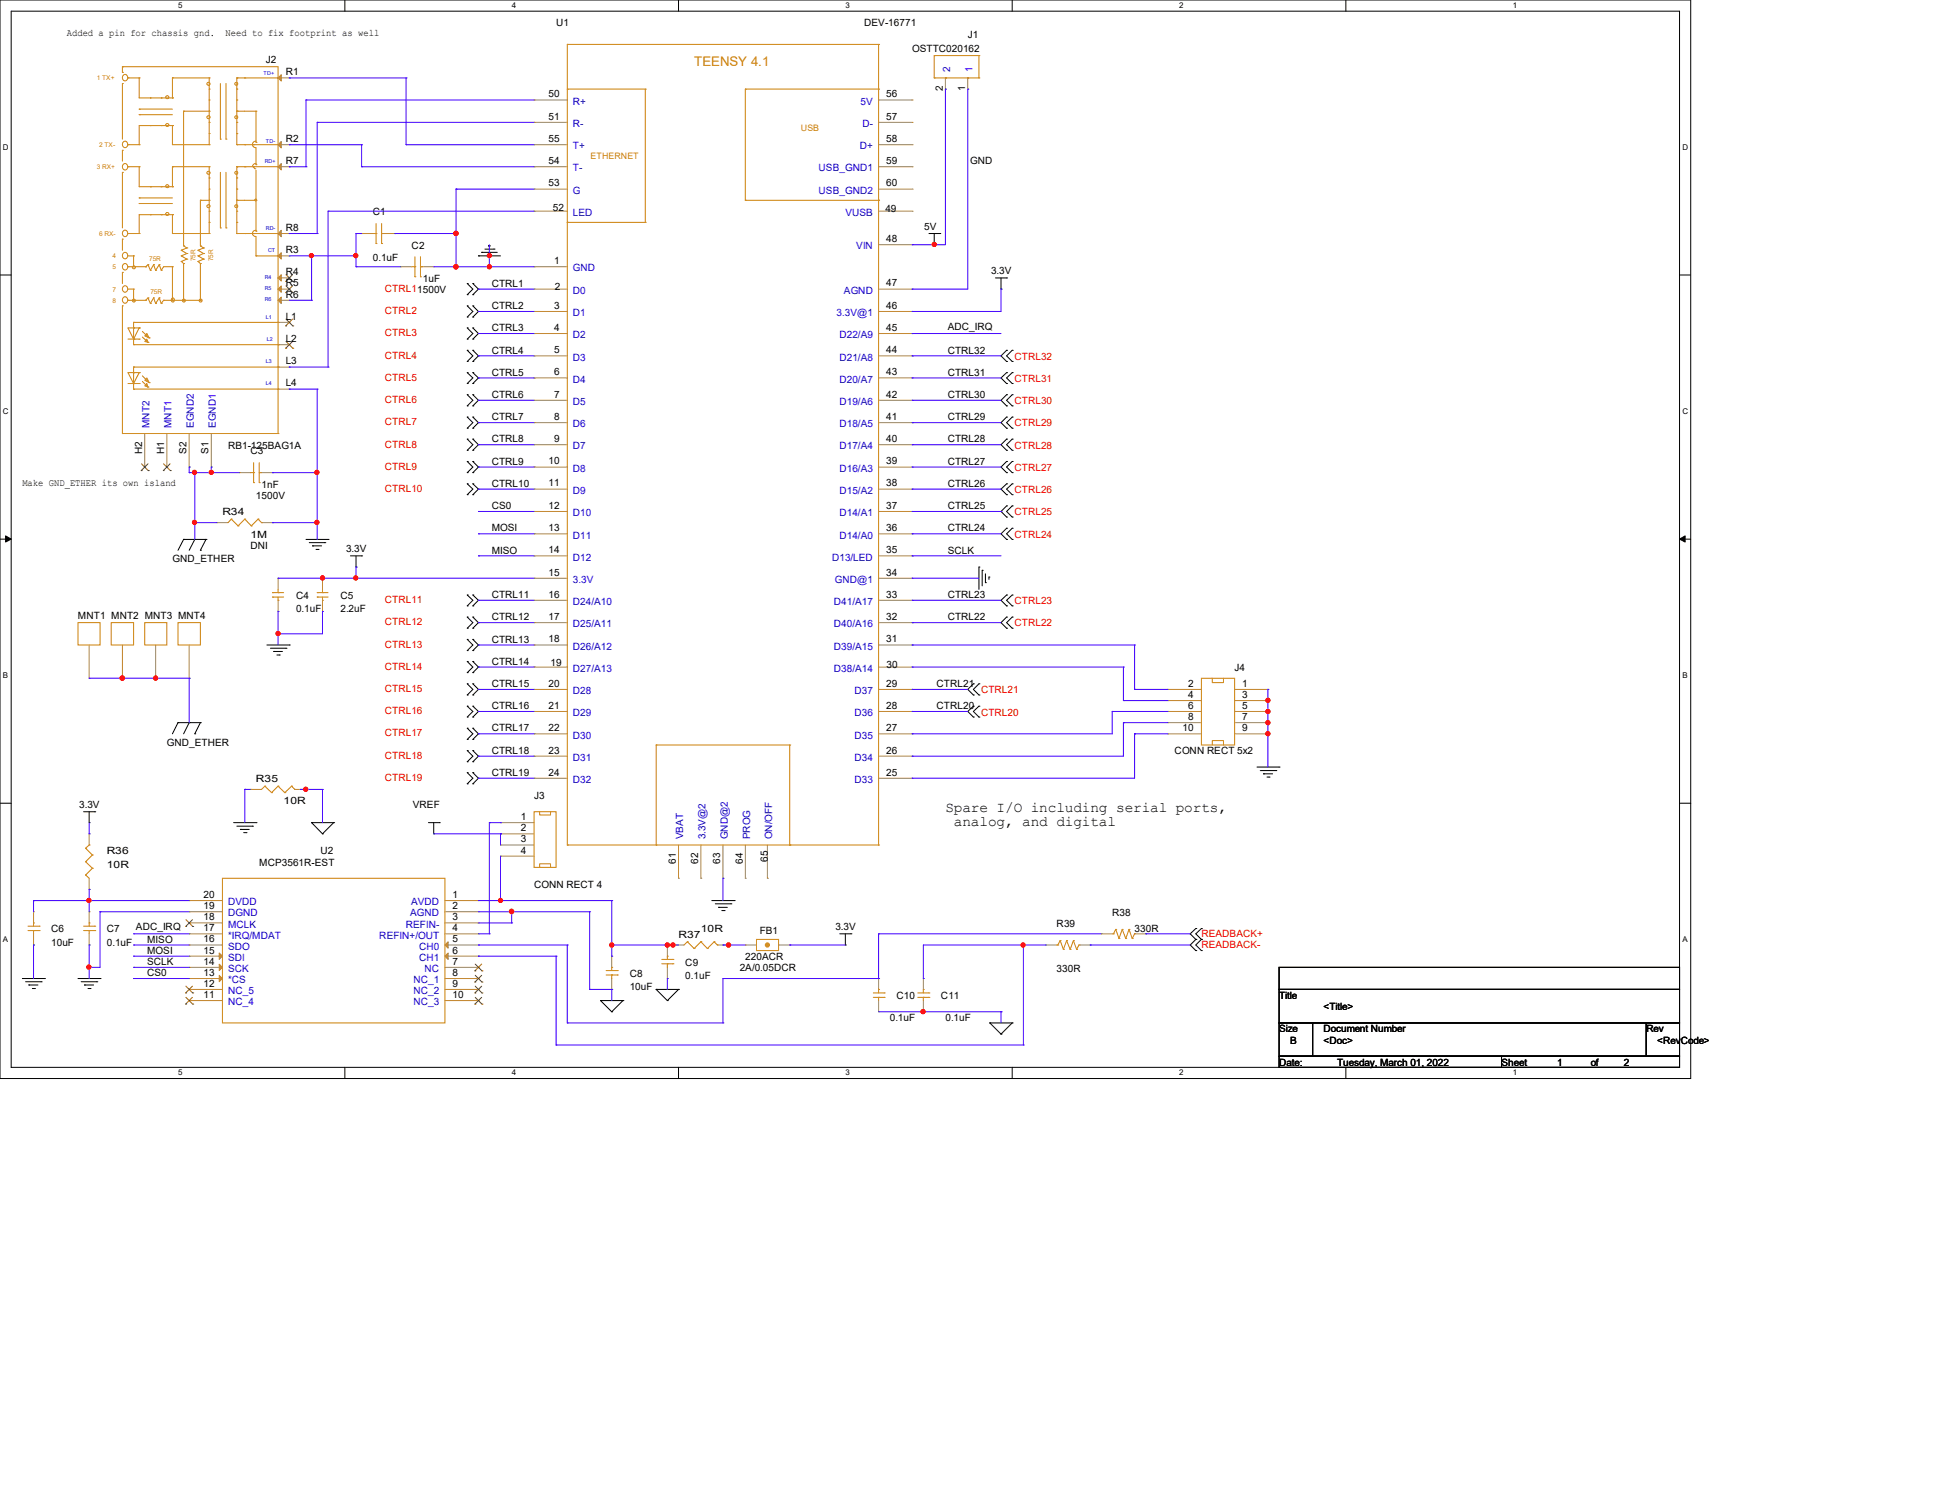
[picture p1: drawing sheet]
<svg xmlns="http://www.w3.org/2000/svg" width="279mm" height="216mm" viewBox="0 0 279 216" stroke-linecap="round" stroke-linejoin="round" font-family="sans-serif">
<defs><g id="words">
<g font-size="2.1">
<text x="136" y="116.8">Spare I/O including serial ports,</text>
<text x="137.2" y="118.9">analog, and digital</text>
</g>
<text font-size="1.9" fill="#cc8006" x="99.9" y="9.5">TEENSY 4.1</text>
<g font-size="1.4">
<text x="9.6" y="5.2">Added a pin for chassis gnd.</text>
<text x="32.5" y="5.2">Need to fix footprint as well</text>
<text x="80" y="3.8">U1</text>
<text x="124.3" y="3.8">DEV-16771</text>
<text x="139.2" y="5.5">J1</text>
<text x="38.3" y="9.1">J2</text>
<text x="41.1" y="10.8">R1</text>
<text x="131.2" y="7.5">OSTTC020162</text>
<text x="78.9" y="14">50</text>
<text x="78.9" y="17.2">51</text>
<text x="127.5" y="14">56</text>
<text x="127.5" y="17.2">57</text>
<text x="135.6" y="13.1" transform="rotate(-90 135.6 13.1)">2</text>
<text x="138.9" y="13.1" transform="rotate(-90 138.9 13.1)">1</text>
<text x="41.1" y="20.4">R2</text>
<text x="41.1" y="23.6">R7</text>
<text x="78.9" y="20.4">55</text>
<text x="78.9" y="23.6">54</text>
<text x="127.5" y="20.4">58</text>
<text x="127.5" y="23.6">59</text>
<text x="139.6" y="23.7">GND</text>
<text x="78.9" y="26.8">53</text>
<text x="127.5" y="26.8">60</text>
<text x="41.1" y="33.2">R8</text>
<text x="53.6" y="31">C1</text>
<text x="59.2" y="35.8">C2</text>
<text x="79.5" y="30.3">52</text>
<text x="127.4" y="30.5">49</text>
<text x="127.5" y="34.8">48</text>
<text x="133" y="33.1">5V</text>
<text x="41.1" y="39.6">R4</text>
<text x="41.1" y="36.5">R3</text>
<text x="41.1" y="41.2">R5</text>
<text x="53.6" y="37.5">0.1uF</text>
<text x="60.8" y="40.6">1uF</text>
<text x="70.7" y="41.3">CTRL1</text>
<text x="79.7" y="38">1</text>
<text x="79.8" y="41.7">2</text>
<text x="127.5" y="41.2">47</text>
<text x="142.6" y="39.5">3.3V</text>
<text x="41.1" y="46">L1</text>
<text x="41.1" y="42.8">R6</text>
<text x="70.7" y="44.5">CTRL2</text>
<text x="70.7" y="47.7">CTRL3</text>
<text x="79.7" y="44.5">3</text>
<text x="79.7" y="47.6">4</text>
<text x="127.5" y="47.6">45</text>
<text x="127.5" y="44.5">46</text>
<text x="136.4" y="47.5">ADC_IRQ</text>
<text x="41.1" y="49.2">L2</text>
<text x="41.1" y="52.5">L3</text>
<text x="70.7" y="50.9">CTRL4</text>
<text x="79.7" y="50.8">5</text>
<text x="127.5" y="50.8">44</text>
<text x="136.4" y="50.9">CTRL32</text>
<text x="41.1" y="55.6">L4</text>
<text x="70.7" y="54.1">CTRL5</text>
<text x="70.7" y="57.3">CTRL6</text>
<text x="79.7" y="57.2">7</text>
<text x="79.7" y="54">6</text>
<text x="127.5" y="57.2">42</text>
<text x="127.5" y="54">43</text>
<text x="136.4" y="54.1">CTRL31</text>
<text x="136.4" y="57.3">CTRL30</text>
<text x="20.4" y="65.4" transform="rotate(-90 20.4 65.4)">H2</text>
<text x="23.6" y="65.4" transform="rotate(-90 23.6 65.4)">H1</text>
<text x="26.8" y="65.3" transform="rotate(-90 26.8 65.3)">S2</text>
<text x="30" y="65.3" transform="rotate(-90 30 65.3)">S1</text>
<text x="32.8" y="64.6">RB1-125BAG1A</text>
<text x="36" y="65.4">C3</text>
<text x="70.7" y="60.5">CTRL7</text>
<text x="70.7" y="63.7">CTRL8</text>
<text x="79.7" y="63.6">9</text>
<text x="79.7" y="60.5">8</text>
<text x="127.5" y="63.6">40</text>
<text x="127.5" y="60.5">41</text>
<text x="136.4" y="60.5">CTRL29</text>
<text x="136.4" y="63.7">CTRL28</text>
<text x="3.2" y="70">Make GND_ETHER its own island</text>
<text x="36.8" y="71.8">1500V</text>
<text x="37.6" y="70.2">1nF</text>
<text x="70.7" y="66.9">CTRL9</text>
<text x="70.7" y="70.1">CTRL10</text>
<text x="78.9" y="70">11</text>
<text x="78.9" y="66.8">10</text>
<text x="127.5" y="70">38</text>
<text x="127.5" y="66.8">39</text>
<text x="136.4" y="66.9">CTRL27</text>
<text x="136.4" y="70.1">CTRL26</text>
<text x="32" y="74.2">R34</text>
<text x="36" y="77.4">1M</text>
<text x="70.7" y="73.3">CS0</text>
<text x="70.7" y="76.5">MOSI</text>
<text x="78.9" y="76.5">13</text>
<text x="78.9" y="73.2">12</text>
<text x="127.5" y="76.5">36</text>
<text x="127.5" y="73.2">37</text>
<text x="136.4" y="73.3">CTRL25</text>
<text x="136.4" y="76.5">CTRL24</text>
<text x="24.8" y="80.9">GND_ETHER</text>
<text x="36" y="79">DNI</text>
<text x="49.8" y="79.5">3.3V</text>
<text x="70.7" y="79.7">MISO</text>
<text x="78.9" y="82.8">15</text>
<text x="78.9" y="79.6">14</text>
<text x="127.5" y="79.6">35</text>
<text x="127.5" y="82.8">34</text>
<text x="136.4" y="79.7">SCLK</text>
<text x="11.2" y="89.1">MNT1 MNT2 MNT3 MNT4</text>
<text x="42.6" y="86.2">C4</text>
<text x="42.6" y="88.1">0.1uF</text>
<text x="49" y="86.2">C5</text>
<text x="49" y="88.1">2.2uF</text>
<text x="70.7" y="86.1">CTRL11</text>
<text x="70.7" y="89.3">CTRL12</text>
<text x="78.9" y="86">16</text>
<text x="78.9" y="89.2">17</text>
<text x="127.5" y="89.2">32</text>
<text x="127.5" y="86">33</text>
<text x="136.4" y="86.1">CTRL23</text>
<text x="136.4" y="89.3">CTRL22</text>
<text x="70.7" y="92.5">CTRL13</text>
<text x="70.7" y="95.7">CTRL14</text>
<text x="78.9" y="92.5">18</text>
<text x="79.2" y="95.9">19</text>
<text x="127.5" y="92.5">31</text>
<text x="70.7" y="98.9">CTRL15</text>
<text x="78.9" y="98.9">20</text>
<text x="127.5" y="98.9">29</text>
<text x="127.6" y="96.1">30</text>
<text x="134.7" y="98.9">CTRL21</text>
<text x="170.9" y="98.9">2</text>
<text x="170.9" y="100.5">4</text>
<text x="177.6" y="96.6">J4</text>
<text x="178.7" y="98.9">1</text>
<text x="178.7" y="100.5">3</text>
<text x="24" y="107.3">GND_ETHER</text>
<text x="70.7" y="102.1">CTRL16</text>
<text x="70.7" y="105.3">CTRL17</text>
<text x="78.9" y="105.2">22</text>
<text x="78.9" y="102">21</text>
<text x="127.5" y="105.2">27</text>
<text x="127.5" y="102">28</text>
<text x="134.7" y="102.1">CTRL20</text>
<text x="170.1" y="105.2">10</text>
<text x="170.9" y="102">6</text>
<text x="170.9" y="103.6">8</text>
<text x="178.7" y="102">5</text>
<text x="178.7" y="103.6">7</text>
<text x="178.7" y="105.2">9</text>
<text x="36.8" y="112.6">R35</text>
<text x="70.7" y="108.5">CTRL18</text>
<text x="70.7" y="111.7">CTRL19</text>
<text x="78.9" y="108.5">23</text>
<text x="78.9" y="111.6">24</text>
<text x="127.5" y="111.6">25</text>
<text x="127.5" y="108.5">26</text>
<text x="169" y="108.6">CONN RECT 5x2</text>
<text x="11.4" y="116.3">3.3V</text>
<text x="40.8" y="115.8">10R</text>
<text x="59.4" y="116.3">VREF</text>
<text x="74.9" y="118">1</text>
<text x="74.9" y="119.6">2</text>
<text x="76.8" y="115">J3</text>
<text x="15.4" y="123">R36</text>
<text x="15.4" y="124.9">10R</text>
<text x="37.3" y="124.6">MCP3561R-EST</text>
<text x="46.1" y="123">U2</text>
<text x="74.9" y="121.2">3</text>
<text x="74.9" y="122.9">4</text>
<text x="97.2" y="124.3" transform="rotate(-90 97.2 124.3)">61</text>
<text x="100.5" y="124.3" transform="rotate(-90 100.5 124.3)">62</text>
<text x="103.6" y="124.3" transform="rotate(-90 103.6 124.3)">63</text>
<text x="106.9" y="124.3" transform="rotate(-90 106.9 124.3)">64</text>
<text x="110.5" y="124" transform="rotate(-90 110.5 124)">65</text>
<text x="29.3" y="130.9">19</text>
<text x="29.3" y="129.2">20</text>
<text x="65.1" y="129.2">1</text>
<text x="65.1" y="130.9">2</text>
<text x="76.8" y="127.8">CONN RECT 4</text>
<text x="160" y="131.8">R38</text>
<text x="7.4" y="134.2">C6</text>
<text x="7.4" y="136.1">10uF</text>
<text x="15.4" y="134.2">C7</text>
<text x="15.4" y="136.1">0.1uF</text>
<text x="19.6" y="133.9">ADC_IRQ</text>
<text x="21.2" y="137.3">MOSI</text>
<text x="21.2" y="135.7">MISO</text>
<text x="29.3" y="137.2">15</text>
<text x="29.3" y="135.6">16</text>
<text x="29.3" y="134">17</text>
<text x="29.3" y="132.5">18</text>
<text x="65.1" y="132.5">3</text>
<text x="65.1" y="134">4</text>
<text x="65.1" y="135.6">5</text>
<text x="65.1" y="137.2">6</text>
<text x="97.6" y="135">R37</text>
<text x="100.8" y="134.2">10R</text>
<text x="109.3" y="134.5">FB1</text>
<text x="120.2" y="133.9">3.3V</text>
<text x="152" y="133.4">R39</text>
<text x="163.2" y="134.2">330R</text>
<text x="21.2" y="138.9">SCLK</text>
<text x="21.2" y="140.5">CS0</text>
<text x="29.3" y="143.6">11</text>
<text x="29.3" y="142">12</text>
<text x="29.3" y="140.5">13</text>
<text x="29.3" y="138.9">14</text>
<text x="65.1" y="138.9">7</text>
<text x="65.1" y="140.5">8</text>
<text x="65.1" y="142">9</text>
<text x="65.1" y="143.6">10</text>
<text x="90.6" y="140.6">C8</text>
<text x="90.6" y="142.5">10uF</text>
<text x="98.6" y="139">C9</text>
<text x="98.6" y="140.9">0.1uF</text>
<text x="106.4" y="139.8">2A/0.05DCR</text>
<text x="107.2" y="138.2">220ACR</text>
<text x="129" y="143.8">C10</text>
<text x="135.4" y="143.8">C11</text>
<text x="152" y="140">330R</text>
<text x="184" y="143.8">Title</text>
<text x="128" y="147">0.1uF</text>
<text x="136" y="147">0.1uF</text>
<text x="184" y="148.6">Size</text>
<text x="190.4" y="148.6">Document Number</text>
<text x="190.4" y="145.4">&lt;Title&gt;</text>
<text x="236.9" y="148.6">Rev</text>
<text x="184" y="153.4">Date:</text>
<text x="185.6" y="150.2">B</text>
<text x="190.4" y="150.2">&lt;Doc&gt;</text>
<text x="192.4" y="153.4">Tuesday, March 01, 2022</text>
<text x="216" y="153.4">Sheet</text>
<text x="224" y="153.4">1</text>
<text x="228.9" y="153.4">of</text>
<text x="233.6" y="153.4">2</text>
<text x="238.4" y="150.2">&lt;RevCode&gt;</text>
</g>
<g font-size="1.4" fill="#00c">
<text x="136.7" y="10.4" transform="rotate(-90 136.7 10.4)">2</text>
<text x="139.9" y="10.4" transform="rotate(-90 139.9 10.4)">1</text>
<text x="82.4" y="15.1">R+</text>
<text x="123.8" y="15.1">5V</text>
<text x="82.4" y="18.3">R-</text>
<text x="82.4" y="21.5">T+</text>
<text x="123.7" y="21.5">D+</text>
<text x="124.1" y="18.3">D-</text>
<text x="82.4" y="27.9">G</text>
<text x="82.4" y="24.7">T-</text>
<text x="117.8" y="27.9">USB_GND2</text>
<text x="117.8" y="24.7">USB_GND1</text>
<text x="82.4" y="31.1">LED</text>
<text x="121.6" y="31.1">VUSB</text>
<text x="123.2" y="35.9">VIN</text>
<text x="82.4" y="39.1">GND</text>
<text x="82.4" y="42.3">D0</text>
<text x="82.4" y="45.5">D1</text>
<text x="120.4" y="45.5">3.3V@1</text>
<text x="121.4" y="42.3">AGND</text>
<text x="82.4" y="51.9">D3</text>
<text x="82.4" y="48.7">D2</text>
<text x="120.8" y="51.9">D21/A8</text>
<text x="120.8" y="48.7">D22/A9</text>
<text x="82.4" y="58.3">D5</text>
<text x="82.4" y="55.1">D4</text>
<text x="120.8" y="58.3">D19/A6</text>
<text x="120.8" y="55.1">D20/A7</text>
<text x="21.5" y="61.6" transform="rotate(-90 21.5 61.6)">MNT2</text>
<text x="24.7" y="61.6" transform="rotate(-90 24.7 61.6)">MNT1</text>
<text x="27.9" y="61.6" transform="rotate(-90 27.9 61.6)">EGND2</text>
<text x="31.1" y="61.6" transform="rotate(-90 31.1 61.6)">EGND1</text>
<text x="82.4" y="64.7">D7</text>
<text x="82.4" y="61.5">D6</text>
<text x="120.8" y="64.7">D17/A4</text>
<text x="120.8" y="61.5">D18/A5</text>
<text x="82.4" y="71.1">D9</text>
<text x="82.4" y="67.9">D8</text>
<text x="120.8" y="71.1">D15/A2</text>
<text x="120.8" y="67.9">D16/A3</text>
<text x="82.4" y="77.5">D11</text>
<text x="82.4" y="74.3">D10</text>
<text x="120.8" y="77.5">D14/A0</text>
<text x="120.8" y="74.3">D14/A1</text>
<text x="82.4" y="83.9">3.3V</text>
<text x="82.4" y="80.7">D12</text>
<text x="119.7" y="80.7">D13/LED</text>
<text x="120.1" y="83.9">GND@1</text>
<text x="82.4" y="87.1">D24/A10</text>
<text x="120" y="87.1">D41/A17</text>
<text x="82.4" y="90.3">D25/A11</text>
<text x="82.4" y="93.5">D26/A12</text>
<text x="120" y="93.5">D39/A15</text>
<text x="120" y="90.3">D40/A16</text>
<text x="82.4" y="96.7">D27/A13</text>
<text x="82.4" y="99.9">D28</text>
<text x="120" y="96.7">D38/A14</text>
<text x="122.9" y="99.9">D37</text>
<text x="82.4" y="106.3">D30</text>
<text x="82.4" y="103.1">D29</text>
<text x="122.9" y="106.3">D35</text>
<text x="122.9" y="103.1">D36</text>
<text x="82.4" y="109.5">D31</text>
<text x="82.4" y="112.7">D32</text>
<text x="122.9" y="112.7">D33</text>
<text x="122.9" y="109.5">D34</text>
<text x="98.3" y="120.8" transform="rotate(-90 98.3 120.8)">VBAT</text>
<text x="101.5" y="120.8" transform="rotate(-90 101.5 120.8)">3.3V@2</text>
<text x="104.7" y="120.8" transform="rotate(-90 104.7 120.8)">GND@2</text>
<text x="107.9" y="120.8" transform="rotate(-90 107.9 120.8)">PROG</text>
<text x="111.1" y="120.8" transform="rotate(-90 111.1 120.8)">ON/OFF</text>
<text x="32.8" y="131.9">DGND</text>
<text x="32.8" y="130.3">DVDD</text>
<text x="59" y="131.9">AGND</text>
<text x="59.1" y="130.3">AVDD</text>
<text x="32.8" y="136.7">SDO</text>
<text x="32.8" y="135.1">*IRQ/MDAT</text>
<text x="32.8" y="133.5">MCLK</text>
<text x="54.6" y="135.1">REFIN+/OUT</text>
<text x="58.4" y="133.5">REFIN-</text>
<text x="60.3" y="136.7">CH0</text>
<text x="32.8" y="143.1">NC_5</text>
<text x="32.8" y="141.5">*CS</text>
<text x="32.8" y="139.9">SCK</text>
<text x="32.8" y="138.3">SDI</text>
<text x="59.5" y="141.5">NC_1</text>
<text x="59.5" y="143.1">NC_2</text>
<text x="60.3" y="138.3">CH1</text>
<text x="61.1" y="139.9">NC</text>
<text x="32.8" y="144.7">NC_4</text>
<text x="59.5" y="144.7">NC_3</text>
</g>
<g font-size="1.4" fill="#f00">
<text x="55.4" y="42">CTRL11500V</text>
<text x="55.4" y="45.2">CTRL2</text>
<text x="55.4" y="51.6">CTRL4</text>
<text x="55.4" y="48.4">CTRL3</text>
<text x="146" y="51.8">CTRL32</text>
<text x="55.4" y="58">CTRL6</text>
<text x="55.4" y="54.8">CTRL5</text>
<text x="146" y="55">CTRL31</text>
<text x="146" y="58.2">CTRL30</text>
<text x="55.4" y="64.4">CTRL8</text>
<text x="55.4" y="61.2">CTRL7</text>
<text x="146" y="61.4">CTRL29</text>
<text x="146" y="64.6">CTRL28</text>
<text x="55.4" y="70.8">CTRL10</text>
<text x="55.4" y="67.6">CTRL9</text>
<text x="146" y="67.8">CTRL27</text>
<text x="146" y="71">CTRL26</text>
<text x="146" y="77.4">CTRL24</text>
<text x="146" y="74.2">CTRL25</text>
<text x="55.4" y="86.8">CTRL11</text>
<text x="146" y="87">CTRL23</text>
<text x="55.4" y="93.2">CTRL13</text>
<text x="55.4" y="90">CTRL12</text>
<text x="146" y="90.2">CTRL22</text>
<text x="55.4" y="99.6">CTRL15</text>
<text x="55.4" y="96.4">CTRL14</text>
<text x="141.1" y="99.8">CTRL21</text>
<text x="55.4" y="106">CTRL17</text>
<text x="55.4" y="102.8">CTRL16</text>
<text x="141.1" y="103">CTRL20</text>
<text x="55.4" y="112.4">CTRL19</text>
<text x="55.4" y="109.2">CTRL18</text>
<text x="172.8" y="134.8">READBACK+</text>
<text x="172.8" y="136.4">READBACK-</text>
</g>
<g font-size="1.3" fill="#cc8006">
<text x="85" y="22.9">ETHERNET</text>
<text x="115.2" y="18.8">USB</text>
</g>
<g font-size="1.1">
<text x="25.6" y="1.1">5</text>
<text x="73.6" y="1.1">4</text>
<text x="121.6" y="1.1">3</text>
<text x="169.6" y="1.1">2</text>
<text x="217.6" y="1.1">1</text>
<text x=".4" y="21.5">D</text>
<text x="242.1" y="21.5">D</text>
<text x=".4" y="59.5">C</text>
<text x="242.1" y="59.5">C</text>
<text x=".4" y="97.5">B</text>
<text x="242.1" y="97.5">B</text>
<text x=".4" y="135.6">A</text>
<text x="242.1" y="135.6">A</text>
<text x="25.6" y="154.8">5</text>
<text x="73.6" y="154.8">4</text>
<text x="121.6" y="154.8">3</text>
<text x="169.6" y="154.8">2</text>
<text x="217.6" y="154.8">1</text>
</g>
<g font-size=".9" fill="#cc8006">
<text x="13.9" y="11.6">1 TX+</text>
<text x="14.3" y="21.2">2 TX-</text>
<text x="13.9" y="24.4">3 RX+</text>
<text x="14.3" y="34">6 RX-</text>
<text x="16.2" y="37.2">4</text>
<text x="16.2" y="38.8">5</text>
<text x="16.2" y="42">7</text>
<text x="21.5" y="37.5">75R</text>
<text x="28.1" y="37.6" transform="rotate(-90 28.1 37.6)">75R</text>
<text x="30.6" y="37.6" transform="rotate(-90 30.6 37.6)">75R</text>
<text x="16.2" y="43.6">8</text>
<text x="21.6" y="42.3">75R</text>
</g>
<g font-size=".8" fill="#00c">
<text x="37.9" y="10.8">TD+</text>
<text x="38.1" y="23.5">RD+</text>
<text x="38.3" y="20.6">TD-</text>
<text x="38.3" y="33.1">RD-</text>
<text x="38.1" y="40.1">R4</text>
<text x="38.1" y="41.7">R5</text>
<text x="38.6" y="36.2">CT</text>
<text x="38.1" y="43.3">R6</text>
<text x="38.3" y="45.8">L1</text>
<text x="38.3" y="52.2">L3</text>
<text x="38.4" y="49.1">L2</text>
<text x="38.3" y="55.5">L4</text>
</g>
</g></defs>
<path d="M0 0h243.2v155.2h-243.2zM1.6 1.6h240v152h-240z" fill="none" stroke="#000" stroke-width=".14"/>
<g fill="#fff">
<path d="M25.6 .2h.6v1.2h-.6z"/>
<path d="M25.6 153.8h.6v1.2h-.6z"/>
</g>
<path d="M49.6 0v1.6M49.6 153.6v1.6" fill="none" stroke="#000" stroke-width=".14"/>
<g fill="#fff">
<path d="M73.6 .2h.6v1.2h-.6z"/>
<path d="M73.6 153.8h.6v1.2h-.6z"/>
</g>
<path d="M97.6 0v1.6M97.6 153.6v1.6" fill="none" stroke="#000" stroke-width=".14"/>
<g fill="#fff">
<path d="M121.6 .2h.6v1.2h-.6z"/>
<path d="M121.6 153.8h.6v1.2h-.6z"/>
</g>
<path d="M145.6 0v1.6M145.6 153.6v1.6" fill="none" stroke="#000" stroke-width=".14"/>
<g fill="#fff">
<path d="M169.6 .2h.6v1.2h-.6z"/>
<path d="M169.6 153.8h.6v1.2h-.6z"/>
</g>
<path d="M193.6 0v1.6M193.6 153.6v1.6" fill="none" stroke="#000" stroke-width=".14"/>
<g fill="#fff">
<path d="M217.6 .2h.6v1.2h-.6z"/>
<path d="M217.6 153.8h.6v1.2h-.6z"/>
<path d="M.4 20.6h.8v1.2h-.8z"/>
<path d="M242.1 20.6h.7v1.2h-.7z"/>
<path d="M.4 58.5h.8v1.2h-.8z"/>
<path d="M242.1 58.5h.7v1.2h-.7z"/>
</g>
<path d="M0 39.6h1.6M241.6 39.6h1.6" fill="none" stroke="#000" stroke-width=".14"/>
<g fill="#fff">
<path d="M.4 96.6h.7v1.1h-.7z"/>
<path d="M242.1 96.6h.7v1.1h-.7z"/>
</g>
<path d="M0 77.6h1.6M241.6 77.6h1.6" fill="none" stroke="#000" stroke-width=".14"/>
<path d="M.8 77.1l.8 .5-.8 .4zM241.6 77.6l.8-.5v.9z" fill="#000" stroke="#000" stroke-width=".14"/>
<g fill="#fff">
<path d="M.4 134.6h.7v1.2h-.7z"/>
<path d="M242.1 134.6h.7v1.2h-.7z"/>
</g>
<g fill="none" stroke="#000" stroke-width=".14">
<path d="M68.8 36.8h.1M68.8 36.8h3.2M69.3 36.3h.1M69.3 36.3h2.2M69.8 35.9h1.3M70.3 35.4h.1M70.3 35.4h.3M71.1 35.9h.1M133.6 33.6h1.6M134.4 35.2h.1M134.4 33.6v1.6M135.2 33.6h.1"/>
<path d="M67.2 56.8h.1M67.2 58.4h.1M67.2 53.6h.1M67.2 55.2h.1M67.2 50.4h.1M67.2 52h.1M67.2 47.2h.1M67.2 48.8h.1M67.2 44h.1M67.2 45.6h.1M67.2 40.8h.1M67.2 42.4h.1"/>
<path d="M67.2 56.8l.8 .8-.8 .8M67.2 53.6l.8 .8-.8 .8M67.2 50.4l.8 .8-.8 .8M67.2 47.2l.8 .8-.8 .8M67.2 44l.8 .8-.8 .8M67.2 40.8l.8 .8-.8 .8M68 58.4h.1M68 56.8h.1M68 55.2h.1M68 53.6h.1M68 52h.1M68 50.4h.1"/>
<path d="M68 48.8h.1M68 47.2h.1M68 45.6h.1M68 44h.1M68 42.4h.1M68 40.8h.1M68 56.8l.8 .8-.8 .8M68 53.6l.8 .8-.8 .8M68 50.4l.8 .8-.8 .8M68 47.2l.8 .8-.8 .8M68 44l.8 .8-.8 .8M68 40.8l.8 .8-.8 .8"/>
<path d="M143.2 40h1.6M144 41.6h.1M144 40v1.6M144.8 40h.1M144.8 50.4h.1M144.8 52h.1M144.8 53.6h.1M144.8 55.2h.1M144.8 56.8h.1M144.8 58.4h.1M144.8 50.4l-.8 .8 .8 .8M144.8 53.6l-.8 .8 .8 .8"/>
<path d="M144.8 56.8l-.8 .8 .8 .8M145.6 52h.1M145.6 50.4h.1M145.6 55.2h.1M145.6 53.6h.1M145.6 58.4h.1M145.6 56.8h.1M145.6 50.4l-.8 .8 .8 .8M145.6 53.6l-.8 .8 .8 .8M145.6 56.8l-.8 .8 .8 .8M26.4 77.6h.1M26.4 77.6l-.8 1.6"/>
<path d="M26.4 77.6h3.2M28 77.6h.1M28 77.6l-.8 1.6M28.8 79.2h.1M29.6 77.6h.1M29.6 77.6l-.8 1.6M44 77.6h3.2M44.5 78.1h2.2M45 78.6h.1M45 78.6h1.3M45.5 79.1h.3M45.8 79.1h.1"/>
<path d="M46.7 78.1h.1M47.2 77.6h.1M67.2 69.6h.1M67.2 71.2h.1M67.2 66.4h.1M67.2 68h.1M67.2 63.2h.1M67.2 64.8h.1M67.2 60h.1M67.2 61.6h.1M67.2 69.6l.8 .8-.8 .8M67.2 66.4l.8 .8-.8 .8"/>
<path d="M67.2 63.2l.8 .8-.8 .8M67.2 60l.8 .8-.8 .8M68 71.2h.1M68 69.6h.1M68 68h.1M68 66.4h.1M68 64.8h.1M68 63.2h.1M68 61.6h.1M68 60h.1M68 69.6l.8 .8-.8 .8M68 66.4l.8 .8-.8 .8"/>
<path d="M68 63.2l.8 .8-.8 .8M68 60l.8 .8-.8 .8M144.8 60h.1M144.8 61.6h.1M144.8 63.2h.1M144.8 64.8h.1M144.8 66.4h.1M144.8 68h.1M144.8 69.6h.1M144.8 71.2h.1M144.8 76h.1M144.8 77.6h.1"/>
<path d="M144.8 72.8h.1M144.8 74.4h.1M144.8 60l-.8 .8 .8 .8M144.8 63.2l-.8 .8 .8 .8M144.8 66.4l-.8 .8 .8 .8M144.8 69.6l-.8 .8 .8 .8M144.8 76l-.8 .8 .8 .8M144.8 72.8l-.8 .8 .8 .8M145.6 61.6h.1M145.6 60h.1M145.6 64.8h.1M145.6 63.2h.1"/>
<path d="M145.6 68h.1M145.6 66.4h.1M145.6 71.2h.1M145.6 69.6h.1M145.6 77.6h.1M145.6 76h.1M145.6 74.4h.1M145.6 72.8h.1M145.6 60l-.8 .8 .8 .8M145.6 63.2l-.8 .8 .8 .8M145.6 66.4l-.8 .8 .8 .8M145.6 69.6l-.8 .8 .8 .8"/>
<path d="M145.6 76l-.8 .8 .8 .8M145.6 72.8l-.8 .8 .8 .8M38.4 92.8h3.2M38.9 93.3h2.2M39.4 93.8h.1M39.4 93.8h1.2M39.8 94.3h.4M40.2 94.3h.1M41.1 93.3h.1M41.6 92.8h.1M50.4 80h1.6M51.2 81.6h.1"/>
<path d="M51.2 80v1.6M52 80h.1M67.2 98.4h.1M67.2 95.2h.1M67.2 96.8h.1M67.2 92h.1M67.2 93.6h.1M67.2 88.8h.1M67.2 90.4h.1M67.2 85.6h.1M67.2 87.2h.1M67.2 98.4l.8 .8-.8 .8"/>
<path d="M67.2 95.2l.8 .8-.8 .8M67.2 92l.8 .8-.8 .8M67.2 88.8l.8 .8-.8 .8M67.2 85.6l.8 .8-.8 .8M68 98.4h.1M68 96.8h.1M68 95.2h.1M68 93.6h.1M68 92h.1M68 90.4h.1M68 88.8h.1M68 87.2h.1"/>
<path d="M68 85.6h.1M68 98.4l.8 .8-.8 .8M68 95.2l.8 .8-.8 .8M68 92l.8 .8-.8 .8M68 88.8l.8 .8-.8 .8M68 85.6l.8 .8-.8 .8M140 98.4h.1M140 98.4l-.8 .8 .8 .8M140.8 81.6h.1M140.8 98.4h.1M140.8 81.6v3.2M140.8 98.4l-.8 .8 .8 .8"/>
<path d="M141.3 82.1h.1M141.3 82.1v2.2M141.8 83.9h.1M141.8 82.6v1.3M142.3 83.1h.1M142.3 83.1v.3M144.8 85.6h.1M144.8 87.2h.1M144.8 88.8h.1M144.8 90.4h.1M144.8 88.8l-.8 .8 .8 .8M144.8 85.6l-.8 .8 .8 .8"/>
<path d="M145.6 87.2h.1M145.6 85.6h.1M145.6 90.4h.1M145.6 88.8h.1M145.6 85.6l-.8 .8 .8 .8M145.6 88.8l-.8 .8 .8 .8M0 115.6h1.6M12 116.8h1.6M12.8 118.4h.1M12.8 116.8v1.6M13.6 116.8h.1M25.6 104h.1"/>
<path d="M25.6 104l-.8 1.6M25.6 104h3.2M27.2 104h.1M27.2 104l-.8 1.6M28 105.6h.1M28.8 104h.1M28.8 104l-.8 1.6M33.6 118.4h3.2M34.1 118.9h2.2M34.6 119.4h.1M34.6 119.4h1.3M35.1 119.8h.3"/>
<path d="M35.4 119.8h.1M36.3 118.9h.1M36.8 118.4h.1M44.8 118.4h.1M44.8 118.4h3.2M44.8 118.4l1.6 1.6M48 118.4h.1M48 118.4l-1.6 1.6M61.6 118.4h1.6M62.4 118.4v1.6M63.2 118.4h.1M67.2 111.2h.1"/>
<path d="M67.2 112.8h.1M67.2 108h.1M67.2 109.6h.1M67.2 104.8h.1M67.2 106.4h.1M67.2 101.6h.1M67.2 103.2h.1M67.2 100h.1M67.2 111.2l.8 .8-.8 .8M67.2 108l.8 .8-.8 .8M67.2 104.8l.8 .8-.8 .8M67.2 101.6l.8 .8-.8 .8"/>
<path d="M68 112.8h.1M68 111.2h.1M68 109.6h.1M68 108h.1M68 106.4h.1M68 104.8h.1M68 103.2h.1M68 101.6h.1M68 100h.1M68 111.2l.8 .8-.8 .8M68 108l.8 .8-.8 .8M68 104.8l.8 .8-.8 .8"/>
<path d="M68 101.6l.8 .8-.8 .8M140 100h.1M140 101.6h.1M140 103.2h.1M140 101.6l-.8 .8 .8 .8M140.8 100h.1M140.8 103.2h.1M140.8 101.6h.1M140.8 101.6l-.8 .8 .8 .8M180.8 110.4h3.2M181.3 110.9h2.3M181.8 111.4h.1"/>
<path d="M181.8 111.4h1.3M182.3 111.8h.3M182.6 111.8h.1M183.6 110.9h.1M184 110.4h.1M241.6 115.6h1.6M46.4 120h.1M62.4 120h.1M102.4 129.6h3.2M102.9 130.1h2.3M103.4 130.6h.1M103.4 130.6h1.2"/>
<path d="M103.8 131.1h.4M104.2 131.1h.1M105.2 130.1h.1M105.6 129.6h.1M120.8 134.4h1.6M121.6 136h.1M121.6 134.4v1.6M122.4 134.4h.1M172 133.6h.1M172 135.2h.1M172 136.8h.1M172 133.6l-.8 .8 .8 .8"/>
<path d="M172 135.2l-.8 .8 .8 .8M172.8 135.2h.1M172.8 133.6h.1M172.8 136.8h.1M172.8 133.6l-.8 .8 .8 .8M172.8 135.2l-.8 .8 .8 .8M184 139.2h57.6v3.2h-57.6zM3.2 140.8h3.2M3.7 141.3h2.2M4.1 141.8h.1M4.1 141.8h1.4M4.7 142.3h.3"/>
<path d="M5 142.3h.1M5.9 141.3h.1M6.4 140.8h.1M11.2 140.8h3.2M11.7 141.3h2.2M12.1 141.8h.1M12.1 141.8h1.4M12.7 142.3h.3M13 142.3h.1M13.9 141.3h.1M14.4 140.8h.1M86.4 144h.1"/>
<path d="M86.4 144h3.2M86.4 144l1.6 1.6M88 145.6h.1M89.6 144h.1M89.6 144l-1.6 1.6M94.4 142.4h.1M94.4 142.4h3.2M94.4 142.4l1.6 1.6M96 144h.1M97.6 142.4h.1M97.6 142.4l-1.6 1.6M142.4 147.2h.1"/>
<path d="M142.4 147.2h3.2M142.4 147.2l1.6 1.6M144 148.8h.1M145.6 147.2h.1M145.6 147.2l-1.6 1.6M184 142.4h57.6v4.8h-57.6zM184 147.2h4.8v4.8h-4.8zM184 152h32v1.6h-32zM188.8 147.2h48.1v4.8h-48.1zM216 152h25.6v1.6h-25.6zM236.9 147.2h4.7v4.8h-4.7z"/>
</g>
<g fill="none" stroke="#cc8006" stroke-width=".14">
<path d="M17.6 9.6h.1M17.6 10.4h.1M17.6 12h.1M17.6 9.6h22.4v52.8M17.6 9.6v.8M17.6 12v8M17.8 10.8a.43 .43 0 0 1 .6 .4 .43 .43 0 0 1-.6 .4 .52 .52 0 0 1 0-.8zM18.4 11.2h.1M18.4 11.2h1.6M20 11.2h.1M20 16.5h.1M20 15.7h.1"/>
<path d="M20 11.2v2.9h4.8M20 16.5h4.8M20 15.7h4.8M21.6 18.1h.1M21.6 14.1h.1M23.2 18.1h.1M23.2 14.1h.1M24.8 18.1h.1M24.8 14.1h.1M24.8 11.2h.1M24.8 18.1v2.7h5.3M24.8 11.2h5.3"/>
<path d="M24.8 18.1h-4.8v2.7M24.8 11.2v2.9M26.4 16h.1M26.4 16h3.7M26.4 16v19.4M30.1 14.4h.1M30.1 12.8h.1M30.1 11.2h.1M30.1 16h.1M30.1 17.6h.1M30.1 19.2h.1M30.1 11.2v9.6"/>
<path d="M31.7 12v8M32.5 12v8M34.1 16h.1M34.1 11.2h.1M34.1 14.4h.1M34.1 12.8h.1M34.1 17.6h.1M34.1 19.2h.1M34.1 16h2.7M34.1 11.2h5.9M34.1 11.2v9.6M35.2 11.2h.1"/>
<path d="M36.8 16h.1M36.8 16v4.5M40 11.2h.1M81.6 6.4h.1M81.6 12.8h.1M81.6 6.4h44.8M81.6 6.4v115.2M81.6 12.8h11.2M92.8 12.8h.1M92.8 12.8v19.2M107.2 12.8h.1M107.2 12.8h19.2"/>
<path d="M107.2 12.8v16M126.4 12.8h.1M126.4 6.4h.1M126.4 6.4v115.2M134.4 8h.1M134.4 11.2h.1M134.4 11.2h6.4M134.4 8h6.4M134.4 8v3.2M136 11.2h.1M139.2 11.2h.1M140.8 8h.1"/>
<path d="M140.8 11.2h.1M140.8 8v3.2M17.6 39.2h.1M17.6 34.4h.1M17.6 24.8h.1M17.6 21.6h.1M17.6 21.6v1.6M17.6 24.8v8M17.6 34.4v1.6M17.6 39.2v1.6M17.8 20.4a.43 .43 0 0 1 .6 .4 .43 .43 0 0 1-.6 .4 .52 .52 0 0 1 0-.8zM17.8 23.6a.43 .43 0 0 1 .6 .4 .43 .43 0 0 1-.6 .4 .52 .52 0 0 1 0-.8z"/>
<path d="M17.8 33.2a.43 .43 0 0 1 .6 .4 .43 .43 0 0 1-.6 .4 .52 .52 0 0 1 0-.8zM17.8 36.4a.43 .43 0 0 1 .6 .4 .43 .43 0 0 1-.6 .4 .52 .52 0 0 1 0-.8zM17.8 38a.43 .43 0 0 1 .6 .4 .43 .43 0 0 1-.6 .4 .52 .52 0 0 1 0-.8zM18.4 20.8h.1M18.4 24h.1M18.4 33.6h.1M18.4 38.4h.1M18.4 38.4h2.6M18.4 20.8h1.6M18.4 33.6h1.6M18.4 24h1.6M18.4 36.8h.8"/>
<path d="M19.2 36.8h.1M19.2 38.4h.1M19.2 36.8v1.6M20 20.8h.1M20 24h.1M20 33.6h.1M20 29.3h.1M20 28.5h.1M20 24v2.9h4.8M20 29.3h4.8M20 28.5h4.8M21 38.4h.1"/>
<path d="M21.3 38.1h.1M21.3 38.1l.3 .8M21.3 38.1l-.3 .3M21.6 30.9h.1M21.6 26.9h.1M21.6 38.9h.1M22.1 38.1h.1M22.1 38.1l.3 .8M22.1 38.1l-.5 .8M22.4 38.9h.1M22.9 38.1h.1M22.9 38.1l.3 .8"/>
<path d="M22.9 38.1l-.5 .8M23.2 30.9h.1M23.2 26.9h.1M23.2 38.9h.1M24.8 30.9h.1M24.8 26.9h.1M24.8 24h.1M24.8 38.4h.1M24.8 38.4h-1.3l-.3 .5M24.8 24v2.9M24.8 30.9v2.7h5.3M24.8 38.4v4.8"/>
<path d="M24.8 30.9h-4.8v2.7M24.8 24h5.3M26.1 36h.1M26.1 36.8h.1M26.1 37.6h.1M26.1 36l.8 .5M26.1 36.8l.8 .5M26.1 37.6l.3 .3M26.4 35.4h.1M26.4 37.9h.1M26.4 37.9v5.3M26.4 35.4l.5 .3"/>
<path d="M26.9 35.7h.1M26.9 36.5h.1M26.9 37.3h.1M26.9 35.7l-.8 .3M26.9 36.5l-.8 .3M26.9 37.3l-.8 .3M28.5 36h.1M28.5 36.8h.1M28.5 37.6h.1M28.5 36l.8 .5M28.5 36.8l.8 .5M28.5 37.6l.3 .3"/>
<path d="M28.8 28.8h.1M28.8 35.4h.1M28.8 37.9h.1M28.8 28.8h1.3M28.8 28.8v6.6M28.8 37.9v5.3M28.8 35.4l.5 .3M29.3 35.7h.1M29.3 36.5h.1M29.3 37.3h.1M29.3 35.7l-.8 .3M29.3 36.5l-.8 .3"/>
<path d="M29.3 37.3l-.8 .3M30.1 20.8h.1M30.1 27.2h.1M30.1 25.6h.1M30.1 24h.1M30.1 28.8h.1M30.1 30.4h.1M30.1 32h.1M30.1 33.6h.1M30.1 24v9.6M31.7 20h.1M31.7 32.8h.1"/>
<path d="M31.7 24.8v8M32.5 20h.1M32.5 32.8h.1M32.5 24.8v8M34.1 20.8h.1M34.1 33.6h.1M34.1 28.8h.1M34.1 24h.1M34.1 27.2h.1M34.1 25.6h.1M34.1 30.4h.1M34.1 32h.1"/>
<path d="M34.1 28.8h2.7M34.1 20.8h5.9M34.1 24v9.6M34.1 33.6h5.9M34.1 24h5.9M35.2 20.8h.1M35.2 24h.1M35.2 33.6h.1M36.5 20.8h.1M36.5 24h.1M36.5 33.6h.1M36.5 24l.1 .3h.2"/>
<path d="M36.8 28.8h.1M36.8 20.5h.1M36.8 23.7h.1M36.8 33.3h.1M36.8 36.8h.1M36.8 36.8h3.2M36.8 21.3v2.4M36.8 24.5v8.8M36.8 34.1v2.7M36.8 33.1a.45 .45 0 0 0-.5 .5 .45 .45 0 0 0 .5 .4M36.9 23.5h-.1a.47 .47 0 0 0-.5 .5M36.9 20.3a.46 .46 0 0 0-.6 .5 .46 .46 0 0 0 .5 .4"/>
<path d="M40 20.8h.1M40 24h.1M40 33.6h.1M40 36.8h.1M53.6 33.6h.5M54.1 35.1h.1M54.1 33.6h.1M54.1 32.2v2.9M54.9 33.6h.1M54.9 35.1h.1M54.9 33.6h.3M54.9 32.2v2.9"/>
<path d="M59.2 38.4h.5M59.7 39.8h.1M59.7 38.4h.1M59.7 37v2.8M60.5 38.4h.1M60.5 39.8h.1M60.5 38.4h.3M60.5 37v2.8M81.6 32h.1M81.6 32h11.2M92.8 32h.1M107.2 28.8h.1"/>
<path d="M107.2 28.8h19.2M126.4 28.8h.1M17.6 44h.1M17.6 44v18.4M17.8 41.2a.43 .43 0 0 1 .6 .4 .43 .43 0 0 1-.6 .4 .52 .52 0 0 1 0-.8zM17.8 42.8a.43 .43 0 0 1 .6 .4 .43 .43 0 0 1-.6 .4 .52 .52 0 0 1 0-.8zM18.4 43.2h.1M18.4 48.8h1.6M18.4 55.2h1.6M18.4 41.6h.8M18.4 43.2h2.6M19.2 48.8h.1"/>
<path d="M19.2 47.2h.1M19.2 46.4h.1M19.2 49.6h.1M19.2 55.2h.1M19.2 53.6h.1M19.2 52.8h.1M19.2 56h.1M19.2 41.6h.1M19.2 43.2h.1M19.2 41.6v1.6M19.2 46.4v3.2M19.2 52.8v3.2"/>
<path d="M19.2 46.4h20.8M19.2 49.6h20.8M19.2 52.8h20.8M19.2 56h20.8M20 47.2h.1M20 48.8h.1M20 53.6h.1M20 55.2h.1M20 47.2h-1.6l.8 1.6M20 47.2l-.8 1.6M20 53.6h-1.6l.8 1.6M20 53.6l-.8 1.6"/>
<path d="M20.5 47.7l1 .9M20.5 48.5l.8 .8M20.5 54.1l1 1M20.5 54.9l.8 .8M21 43.2h.1M21.1 48l.4 .6-.7-.3zM21.1 48.8l.2 .5-.5-.2zM21.1 54.4l.4 .7-.7-.4zM21.1 55.2l.2 .5-.5-.2zM21.3 49.3h.1M21.3 55.7h.1M21.3 42.9h.1"/>
<path d="M21.3 42.9l.3 .8M21.3 42.9l-.3 .3M21.5 48.6h.1M21.5 55.1h.1M21.6 43.7h.1M22.1 42.9h.1M22.1 42.9l.3 .8M22.1 42.9l-.5 .8M22.4 43.7h.1M22.9 42.9h.1M22.9 42.9l.3 .8M22.9 42.9l-.5 .8"/>
<path d="M23.2 43.7h.1M23.5 43.2h.1M23.5 43.2h5.3M23.5 43.2l-.3 .5M24.8 43.2h.1M26.4 43.2h.1M28.8 43.2h.1M40 49.6h.1M40 46.4h.1M40 56h.1M40 52.8h.1M40 40h.1"/>
<path d="M40 43.2h.1M40 41.6h.1M17.6 62.4h.1M17.6 62.4h22.4M33.3 74.7h.1M33.3 74.7l-.5 .5M33.3 74.7l.9 1M34.2 75.7h.1M35.2 74.7h.1M35.2 74.7l-1 1M35.2 74.7l1 1M36 68h.5"/>
<path d="M36.2 75.7h.1M36.5 69.5h.1M36.5 68h.1M36.5 66.6v2.9M37.1 74.7h.1M37.1 74.7l-.9 1M37.1 74.7l.5 .5M37.3 68h.1M37.3 69.5h.1M37.3 68h.3M37.3 66.6v2.9M37.6 75.2h.1"/>
<path d="M40 62.4h.1M11.2 89.6h3.2v3.2h-3.2zM16 89.6h3.2v3.2h-3.2zM20.8 89.6h3.2v3.2h-3.2zM25.6 89.6h3.2v3.2h-3.2zM39.2 85.3h.1M39.2 85.9h.1M39.2 85.3h1.6M39.2 85.9h1.6M40 86.4h.1M40 85.3h.1M40 84.8v.5"/>
<path d="M40 85.9v.5M45.6 85.3h.1M45.6 85.9h.1M45.6 85.3h1.6M45.6 85.9h1.6M46.4 86.4h.1M46.4 85.3h.1M46.4 84.8v.5M46.4 85.9v.5M172.8 97.6h4.8v9.6h-4.8zM174.4 97.6v.7h1.6v-.7M38.1 113.2h.1"/>
<path d="M38.1 113.2l-.5 .4M38.1 113.2l1 .9M39.1 114.1h.1M40 113.2h.1M40 113.2l-.9 .9M40 113.2l1 .9M41 114.1h.1M42 113.2h.1M42 113.2l-1 .9M42 113.2l.4 .4M42.4 113.6h.1M76.8 116.8h3.2v8h-3.2z"/>
<path d="M77.6 116.8v.5h1.6v-.5M94.4 107.2h.1M94.4 107.2v14.4M94.4 107.2h19.2M113.6 107.2h.1M113.6 107.2v14.4M174.4 107.2v-.6h1.6v.6M4 133.9h1.6M4 133.3h1.6M4.8 132.8h.1M4.8 133.9h.1M4.8 132.8v.5"/>
<path d="M4.8 133.9v.5M5.6 133.9h.1M5.6 133.3h.1M12 133.9h1.6M12 133.3h1.6M12.3 125.9h.1M12.3 124h.1M12.3 122.1h.1M12.3 125.9l.5 .5M12.3 124l1 1M12.3 122.1l1 1M12.8 121.6h.1"/>
<path d="M12.8 132.8h.1M12.8 133.9h.1M12.8 121.6l-.5 .5M12.8 132.8v.5M12.8 133.9v.5M13.3 125h.1M13.3 123.1h.1M13.3 125l-1 .9M13.3 123.1l-1 .9M13.6 133.9h.1M13.6 133.3h.1M32 126.4h32v20.8h-32z"/>
<path d="M77.6 124.8v-.5h1.6v.5M81.6 121.6h.1M81.6 121.6h44.8M87.2 139.7h1.6M88 139.2h.1M88 139.2v.5M88.8 139.7h.1M94.4 121.6h.1M95.2 138.7h1.6M95.2 138.1h1.6M96 137.6h.1M96 138.7h.1"/>
<path d="M96 137.6v.5M96 138.7v.5M96.8 138.7h.1M96.8 138.1h.1M98.9 135.6h.1M98.9 135.6l-.5 .4M98.9 135.6l1 .9M99.9 136.5h.1M100.8 135.6h.1M100.8 135.6l-.9 .9M100.8 135.6l1 .9M101.8 136.5h.1"/>
<path d="M102.7 135.6h.1M102.7 135.6l-.9 .9M102.7 135.6l.5 .4M103.2 136h.1M108.8 135.2h3.2v1.6h-3.2zM113.6 121.6h.1M126.4 121.6h.1M152 136h.2M152.2 136h.1M152.5 135.4h.1M152.5 135.4l-.3 .6M152.5 135.4l.5 1.3"/>
<path d="M153 136.7h.1M153.5 135.4h.1M153.5 135.4l-.5 1.3M153.5 135.4l.5 1.3M154 136.7h.1M154.4 135.4h.1M154.4 135.4l-.4 1.3M154.4 135.4l.5 1.3M154.9 136.7h.1M155.2 136h.1M155.2 136l-.3 .7M160 134.4h.2"/>
<path d="M160.2 134.4h.1M160.5 133.8h.1M160.5 133.8l-.3 .6M160.5 133.8l.5 1.3M161 135.1h.1M161.5 133.8h.1M161.5 133.8l-.5 1.3M161.5 133.8l.5 1.3M162 135.1h.1M162.4 133.8h.1M162.4 133.8l-.4 1.3M162.4 133.8l.5 1.3"/>
<path d="M162.9 135.1h.1M163.2 134.4h.1M163.2 134.4l-.3 .7M87.2 140.3h1.6M88 140.3h.1M88 140.3v.5M88.8 140.3h.1M125.6 143.6h1.6M125.6 142.9h1.6M126.4 142.4h.1M126.4 143.6h.1M126.4 142.4v.5"/>
<path d="M126.4 143.6v.4M127.2 143.6h.1M127.2 142.9h.1M132 143.6h1.6M132 142.9h1.6M132.8 142.4h.1M132.8 143.6h.1M132.8 142.4v.5M132.8 143.6v.4M133.6 143.6h.1M133.6 142.9h.1"/>
<circle cx="24.1" cy="18" r=".22"/>
<circle cx="24.1" cy="14" r=".22"/>
<circle cx="30" cy="12.1" r=".22"/>
<circle cx="30" cy="16.9" r=".22"/>
<circle cx="34" cy="12.1" r=".21"/>
<circle cx="34" cy="16.9" r=".21"/>
<circle cx="19.3" cy="38.5" r=".21"/>
<circle cx="24.1" cy="30.8" r=".22"/>
<circle cx="24.1" cy="26.8" r=".22"/>
<circle cx="30" cy="29.7" r=".22"/>
<circle cx="30" cy="24.9" r=".22"/>
<circle cx="34" cy="24.9" r=".21"/>
<circle cx="34" cy="29.7" r=".21"/>
<circle cx="36.8" cy="28.8" r=".13"/>
<circle cx="19.3" cy="43.3" r=".21"/>
<circle cx="24.8" cy="43.2" r=".27"/>
<circle cx="26.5" cy="43.3" r=".21"/>
<circle cx="28.9" cy="43.3" r=".21"/>
</g>
<g fill="none" stroke="#a84" stroke-width=".14">
<path d="M40 11.2h1.6M41.6 11.2h.1M76.8 14.4h.1M76.8 17.6h.1M76.8 14.4h4.8M76.8 17.6h4.8M126.4 14.4h4.8M126.4 17.6h4.8M131.2 14.4h.1M131.2 17.6h.1M136 12.8h.1M136 11.2v1.6"/>
<path d="M139.2 12.8h.1M139.2 11.2v1.6M40 20.8h1.6M40 24h1.6M40 33.6h1.6M40 36.8h1.6M41.6 20.8h.1M41.6 24h.1M41.6 33.6h.1M41.6 36.8h.1M52 33.6h.1M52 33.6h1.6"/>
<path d="M55.2 33.6h1.6M56.8 33.6h.1M57.6 38.4h.1M57.6 38.4h1.6M60.8 38.4h1.6M62.4 38.4h.1M76.8 27.2h.1M76.8 38.4h.1M76.8 30.4h.1M76.8 20.8h.1M76.8 24h.1M76.8 20.8h4.8"/>
<path d="M76.8 27.2h4.8M76.8 38.4h4.8M76.8 30.4h4.8M76.8 24h4.8M126.4 20.8h4.8M126.4 27.2h4.8M126.4 30.4h4.8M126.4 24h4.8M126.4 35.2h4.8M131.2 20.8h.1M131.2 27.2h.1M131.2 24h.1"/>
<path d="M131.2 35.2h.1M131.2 30.4h.1M40 41.6h1.6M40 49.6h1.6M40 46.4h1.6M40 56h1.6M40 52.8h1.6M40 40h1.6M40 43.2h1.6M41.6 49.6h.1M41.6 46.4h.1M41.6 56h.1"/>
<path d="M41.6 52.8h.1M41.6 40h.1M41.6 43.2h.1M41.6 41.6h.1M76.8 41.6h.1M76.8 44.8h.1M76.8 57.6h.1M76.8 54.4h.1M76.8 51.2h.1M76.8 48h.1M76.8 41.6h4.8M76.8 44.8h4.8"/>
<path d="M76.8 57.6h4.8M76.8 54.4h4.8M76.8 51.2h4.8M76.8 48h4.8M126.4 41.6h4.8M126.4 44.8h4.8M126.4 57.6h4.8M126.4 54.4h4.8M126.4 51.2h4.8M126.4 48h4.8M131.2 41.6h.1M131.2 57.6h.1"/>
<path d="M131.2 54.4h.1M131.2 51.2h.1M131.2 48h.1M131.2 44.8h.1M20.8 67.2h.1M20.8 62.4v4.8M24 67.2h.1M24 62.4v4.8M27.2 67.2h.1M27.2 62.4v4.8M30.4 67.2h.1M30.4 62.4v4.8"/>
<path d="M31.2 75.2h.1M31.2 75.2h1.6M34.4 68h.1M34.4 68h1.6M37.6 68h1.6M37.6 75.2h1.6M39.2 68h.1M39.2 75.2h.1M76.8 76.8h.1M76.8 73.6h.1M76.8 70.4h.1M76.8 67.2h.1"/>
<path d="M76.8 64h.1M76.8 60.8h.1M76.8 76.8h4.8M76.8 73.6h4.8M76.8 70.4h4.8M76.8 67.2h4.8M76.8 64h4.8M76.8 60.8h4.8M126.4 76.8h4.8M126.4 73.6h4.8M126.4 70.4h4.8M126.4 67.2h4.8"/>
<path d="M126.4 64h4.8M126.4 60.8h4.8M131.2 76.8h.1M131.2 73.6h.1M131.2 70.4h.1M131.2 67.2h.1M131.2 64h.1M131.2 60.8h.1M12.8 97.6h.1M12.8 92.8v4.8M17.6 97.6h.1M17.6 92.8v4.8"/>
<path d="M22.4 97.6h.1M22.4 92.8v4.8M27.2 97.6h.1M27.2 92.8v4.8M40 83.2h.1M40 88h.1M40 83.2v1.6M40 86.4v1.6M46.4 83.2h.1M46.4 88h.1M46.4 83.2v1.6M46.4 86.4v1.6"/>
<path d="M76.8 83.2h.1M76.8 80h.1M76.8 86.4h.1M76.8 89.6h.1M76.8 92.8h.1M76.8 96h.1M76.8 99.2h.1M76.8 83.2h4.8M76.8 80h4.8M76.8 86.4h4.8M76.8 89.6h4.8M76.8 92.8h4.8"/>
<path d="M76.8 96h4.8M76.8 99.2h4.8M126.4 83.2h4.8M126.4 80h4.8M126.4 86.4h4.8M126.4 89.6h4.8M126.4 92.8h4.8M126.4 96h4.8M126.4 99.2h4.8M131.2 80h.1M131.2 99.2h.1M131.2 96h.1"/>
<path d="M131.2 92.8h.1M131.2 89.6h.1M131.2 86.4h.1M131.2 83.2h.1M168 99.2h.1M168 99.2h4.8M177.6 99.2h4.8M182.4 99.2h.1M36 113.6h.1M36 113.6h1.6M42.4 113.6h1.6M44 113.6h.1"/>
<path d="M72 118.4h.1M72 118.4h4.8M76.8 105.6h.1M76.8 108.8h.1M76.8 112h.1M76.8 102.4h.1M76.8 105.6h4.8M76.8 108.8h4.8M76.8 112h4.8M76.8 102.4h4.8M126.4 105.6h4.8M126.4 108.8h4.8"/>
<path d="M126.4 112h4.8M126.4 102.4h4.8M131.2 112h.1M131.2 108.8h.1M131.2 105.6h.1M131.2 102.4h.1M168 100.8h.1M168 102.4h.1M168 104h.1M168 105.6h.1M168 105.6h4.8M168 102.4h4.8"/>
<path d="M168 100.8h4.8M168 104h4.8M177.6 105.6h4.8M177.6 102.4h4.8M177.6 100.8h4.8M177.6 104h4.8M182.4 100.8h.1M182.4 102.4h.1M182.4 104h.1M182.4 105.6h.1M4.8 136h.1M4.8 131.2h.1"/>
<path d="M4.8 131.2v1.6M4.8 134.4v1.6M12.8 128h.1M12.8 120h.1M12.8 136h.1M12.8 131.2h.1M12.8 120v1.6M12.8 126.4v1.6M12.8 131.2v1.6M12.8 134.4v1.6M27.2 139.2h.1M27.2 137.6h.1"/>
<path d="M27.2 136h.1M27.2 134.4h.1M27.2 132.8h.1M27.2 131.2h.1M27.2 129.6h.1M27.2 134.4h4.8M27.2 136h4.8M27.2 129.6h4.8M27.2 131.2h4.8M27.2 132.8h4.8M27.2 137.6h4.8M27.2 139.2h4.8"/>
<path d="M64 134.4h4.8M64 136h4.8M64 129.6h4.8M64 131.2h4.8M64 132.8h4.8M64 137.6h4.8M64 139.2h4.8M68.8 129.6h.1M68.8 131.2h.1M68.8 132.8h.1M68.8 134.4h.1M68.8 136h.1"/>
<path d="M68.8 137.6h.1M68.8 139.2h.1M72 120h.1M72 121.6h.1M72 123.2h.1M72 120h4.8M72 121.6h4.8M72 123.2h4.8M88 137.6h.1M88 137.6v1.6M96 136h.1M96 136v1.6"/>
<path d="M96 139.2v1.6M96.8 136h.1M96.8 136h1.6M97.6 126.4h.1M97.6 121.6v4.8M100.8 126.4h.1M100.8 121.6v4.8M103.2 136h1.6M104 126.4h.1M104 121.6v4.8M104.8 136h.1M107.2 126.4h.1"/>
<path d="M107.2 136h.1M107.2 121.6v4.8M107.2 136h1.6M110.4 126.4h.1M110.4 121.6v4.8M112 136h1.6M113.6 136h.1M150.4 136h.1M150.4 136h1.6M155.2 136h1.6M156.8 136h.1M158.4 134.4h.1"/>
<path d="M158.4 134.4h1.6M163.2 134.4h1.6M164.8 134.4h.1M27.2 144h.1M27.2 142.4h.1M27.2 140.8h.1M27.2 140.8h4.8M27.2 142.4h4.8M27.2 144h4.8M64 140.8h4.8M64 142.4h4.8M64 144h4.8"/>
<path d="M68.8 140.8h.1M68.8 142.4h.1M68.8 144h.1M88 142.4h.1M88 140.8v1.6M96 140.8h.1M126.4 145.6h.1M126.4 140.8h.1M126.4 140.8v1.6M126.4 144v1.6M132.8 145.6h.1M132.8 140.8h.1"/>
<path d="M132.8 140.8v1.6M132.8 144v1.6"/>
</g>
<g fill="none" stroke="#804000" stroke-width=".14">
<path d="M41.1 39.5l1 1M42.1 39.5l-1 1M41.1 50.1h.1M41.1 46.9h.1M41.1 40.5h.1M41.1 42.1h.1M41.1 49.1l1 1M41.1 45.9l1 1M41.1 41.1l1 1M42.1 49.1l-1 1M42.1 45.9l-1 1M42.1 41.1l-1 1"/>
<path d="M42.1 50.1h.1M42.1 46.9h.1M42.1 40.5h.1M42.1 42.1h.1M20.3 67.7h.1M20.4 66.8l.9 .9M21.3 66.8l-1 .9M21.3 67.7h.1M23.5 67.7h.1M23.5 66.8l1 .9M24.5 66.8l-1 .9M24.5 67.7h.1"/>
<path d="M26.7 133.3h.1M26.8 132.4l.9 .9M27.7 132.4l-1 .9M27.7 133.3h.1M68.3 139.7h.1M68.4 138.8l.9 .9M69.3 138.8l-1 .9M69.3 139.7h.1M26.7 144.5h.1M26.7 142.9h.1M26.8 143.6l.9 .9M26.8 141.9l.9 1"/>
<path d="M27.7 143.6l-1 .9M27.7 141.9l-1 1M27.7 144.5h.1M27.7 142.9h.1M68.3 141.4h.1M68.3 142.9h.1M68.3 144.5h.1M68.4 140.4l.9 1M68.4 141.9l.9 1M68.4 143.6l.9 .9M69.3 140.4l-1 1M69.3 141.9l-1 1"/>
<path d="M69.3 143.6l-1 .9M69.3 141.4h.1M69.3 142.9h.1M69.3 144.5h.1"/>
</g>
<g fill="#a84" stroke="#a84" stroke-width=".14">
<path d="M40 11.2l.5-.4v.9z"/>
<path d="M40 20.8l.5-.4v.9z"/>
<path d="M40 24l.5-.5v1z"/>
<path d="M40 33.6l.5-.5v1z"/>
<path d="M40 40l.5-.5v1z"/>
<path d="M40 43.2l.5-.4v.9z"/>
<path d="M40 36.8l.5-.4v.9z"/>
<path d="M40 41.6l.5-.5v1z"/>
<path d="M64.5 135.6v.9l-.5-.5z"/>
<path d="M64 137.6l.5-.4v.9z"/>
<path d="M31.5 140.4l.5 .4-.5 .5z"/>
<path d="M31.5 138.8l.5 .4-.5 .5z"/>
<path d="M31.5 137.2l.5 .4-.5 .5z"/>
</g>
<circle cx="110.4" cy="136" r=".3" fill="#cc8006" stroke="#cc8006" stroke-width=".14"/>
<g fill="none" stroke="#4200ff" stroke-width=".14">
<path d="M41.6 11.2h.1M41.6 11.2h16.8M44 14.4h.1M44 14.4h32.8M44 14.4v9.6M45.6 17.6h.1M45.6 17.6v16M45.6 17.6h31.2M58.4 11.2h.1M58.4 11.2v9.6M136 12.8h.1M136 12.8v22.4h-4.8"/>
<path d="M139.2 12.8h.1M139.2 12.8v28.8h-8M41.6 20.8h.1M41.6 24h.1M41.6 33.6h.1M41.6 20.8h10.4M41.6 24h2.4M41.6 33.6h4M41.6 36.8h9.6M44 24h.1M44.8 36.8h.1M44.8 36.8v6.4"/>
<path d="M45.6 33.6h.1M47.2 30.4h.1M47.2 30.4v22.4M47.2 30.4h29.6M51.2 33.6h.1M51.2 36.8h.1M51.2 38.4h.1M51.2 33.6h.8M51.2 33.6v4.8M51.2 38.4h6.4M52 20.8h.1M52 24h.1"/>
<path d="M52 20.8v3.2M52 24h24.8M56.8 33.6h.1M56.8 33.6h8.8M58.4 20.8h.1M58.4 20.8h18.4M62.4 38.4h14.4M65.6 33.6h.1M65.6 38.4h.1M65.6 27.2h.1M65.6 27.2v11.2M65.6 27.2h11.2"/>
<path d="M70.4 36.8h.1M70.4 38.4h.1M70.4 35.2v3.2M131.2 35.2h.1M134.4 35.2h.1M41.6 52.8h.1M41.6 56h.1M41.6 52.8h5.6M41.6 56h4M41.6 43.2h3.2M44.8 43.2h.1M45.6 56h.1"/>
<path d="M45.6 56v21.6M47.2 52.8h.1M68.8 41.6h.1M68.8 44.8h.1M68.8 48h.1M68.8 51.2h.1M68.8 54.4h.1M68.8 57.6h.1M68.8 41.6h8M68.8 44.8h8M68.8 48h8M68.8 51.2h8"/>
<path d="M68.8 54.4h8M68.8 57.6h8M131.2 41.6h.1M131.2 51.2h.1M131.2 54.4h.1M131.2 57.6h.1M131.2 44.8h.1M131.2 48h.1M131.2 48h12.8M131.2 51.2h12.8M131.2 54.4h12.8M131.2 57.6h12.8"/>
<path d="M144 41.6h.1M144 41.6v3.2h-12.8M27.2 67.2h.1M27.2 68h.1M27.2 67.2v.8M27.2 68h7.2M28 68h.1M28 75.2h.1M28 68v9.6M28 75.2h3.2M30.4 67.2h.1M30.4 68h.1"/>
<path d="M30.4 67.2v.8M39.2 68h.1M39.2 75.2h.1M39.2 68h6.4M39.2 75.2h6.4M45.6 68h.1M45.6 75.2h.1M68.8 60.8h.1M68.8 64h.1M68.8 67.2h.1M68.8 70.4h.1M68.8 73.6h.1"/>
<path d="M68.8 76.8h.1M68.8 60.8h8M68.8 64h8M68.8 67.2h8M68.8 70.4h8M68.8 73.6h8M68.8 76.8h8M131.2 60.8h.1M131.2 64h.1M131.2 67.2h.1M131.2 70.4h.1M131.2 76.8h.1"/>
<path d="M131.2 60.8h12.8M131.2 64h12.8M131.2 67.2h12.8M131.2 70.4h12.8M131.2 73.6h12.8M131.2 76.8h12.8M144 73.6h.1M12.8 97.6h.1M12.8 97.6h14.4M17.6 97.6h.1M22.4 97.6h.1M27.2 97.6h.1"/>
<path d="M27.2 97.6v6.4M40 83.2h.1M40 91.2h.1M40 88h.1M40 83.2h36.8M40 88v4.8M46.4 88h.1M46.4 83.2h.1M46.4 88v3.2h-6.4M51.2 81.6h.1M51.2 83.2h.1M51.2 81.6v1.6"/>
<path d="M68.8 80h.1M68.8 86.4h.1M68.8 89.6h.1M68.8 92.8h.1M68.8 96h.1M68.8 99.2h.1M68.8 86.4h8M68.8 89.6h8M68.8 80h8M68.8 92.8h8M68.8 96h8M68.8 99.2h8"/>
<path d="M131.2 86.4h.1M131.2 89.6h.1M131.2 83.2h.1M131.2 99.2h.1M131.2 92.8h.1M131.2 96h.1M131.2 80h.1M131.2 83.2h9.6M131.2 86.4h12.8M131.2 89.6h12.8M131.2 80h12.8M131.2 92.8h32"/>
<path d="M131.2 96h30.4M131.2 99.2h8M161.6 96h.1M161.6 96v4.8M163.2 92.8h.1M163.2 99.2h.1M163.2 99.2h4.8M163.2 92.8v6.4M182.4 99.2h.1M182.4 99.2v11.2M12.8 118.4v1.6M35.2 113.6h.1"/>
<path d="M35.2 113.6h.8M35.2 113.6v4.8M43.2 113.6h.1M43.2 113.6h3.2M44 113.6h.1M46.4 113.6h.1M46.4 113.6v4.8M68.8 102.4h.1M68.8 105.6h.1M68.8 108.8h.1M68.8 112h.1M68.8 102.4h8"/>
<path d="M68.8 105.6h8M68.8 108.8h8M68.8 112h8M70.4 118.4h.1M70.4 118.4v16M70.4 118.4h1.6M72 118.4h.1M131.2 102.4h.1M131.2 105.6h.1M131.2 108.8h.1M131.2 112h.1M131.2 102.4h8"/>
<path d="M160 102.4h.1M160 102.4h8M160 102.4v3.2h-28.8M161.6 100.8h.1M161.6 104h.1M161.6 104v4.8h-30.4M161.6 100.8h6.4M161.6 104h6.4M163.2 105.6h.1M163.2 105.6h4.8M163.2 105.6v6.4h-32M182.4 100.8h.1"/>
<path d="M182.4 102.4h.1M182.4 104h.1M182.4 105.6h.1M4.8 136h.1M4.8 129.6h.1M4.8 129.6v1.6M4.8 136v4.8M4.8 129.6h22.4M12.8 136h.1M12.8 129.6h.1M12.8 139.2h.1M12.8 128h.1"/>
<path d="M12.8 120h.1M12.8 128v3.2M12.8 136v4.8M14.4 131.2h.1M14.4 131.2v8h-1.6M14.4 131.2h12.8M19.2 137.6h.1M19.2 136h.1M19.2 139.2h.1M19.2 134.4h.1M19.2 137.6h8M19.2 136h8"/>
<path d="M19.2 139.2h8M19.2 134.4h8M62.4 120h9.6M68.8 136h.1M68.8 137.6h.1M68.8 137.6h11.2M68.8 136h12.8M68.8 129.6h19.2M68.8 131.2h16M68.8 132.8h4.8M68.8 134.4h1.6M70.4 134.4h.1"/>
<path d="M72 129.6h.1M72 120h.1M72 120v1.6M72 123.2v6.4M73.6 131.2h.1M73.6 132.8h.1M73.6 131.2v1.6M80 137.6h.1M80 137.6v12.8M81.6 136h.1M81.6 136v11.2M84.8 131.2h.1"/>
<path d="M84.8 131.2v11.2M88 136h.1M88 137.6h.1M88 129.6h.1M88 129.6v8M88 136h9.6M96 136h.1M96.8 136h.1M104 126.4h.1M104 136h.1M104 126.4v3.2M104 136h3.2"/>
<path d="M104.8 136h.1M113.6 136h.1M113.6 136h8M126.4 134.4h.1M126.4 134.4h32M126.4 134.4v6.4M147.2 136h.1M147.2 136v14.4M150.4 136h.1M150.4 136h-17.6v4.8M156.8 136h.1M156.8 136h14.4"/>
<path d="M164.8 134.4h.1M164.8 134.4h6.4M19.2 140.8h.1M19.2 140.8h8M80 150.4h.1M80 150.4h67.2M81.6 147.2h.1M81.6 147.2h22.4M84.8 142.4h.1M84.8 142.4h3.2M88 142.4h.1M88 142.4v1.6"/>
<path d="M96 140.8h.1M96 140.8v1.6M104 140.8h.1M104 147.2h.1M104 140.8v6.4M104 140.8h22.4M126.4 140.8h.1M126.4 145.6h17.6M132.8 140.8h.1M132.8 145.6h.1M144 145.6h.1M144 145.6v1.6"/>
<path d="M147.2 150.4h.1"/>
</g>
<g fill="#f00" stroke="#f00" stroke-width=".14">
<circle cx="65.6" cy="33.6" r=".32"/>
<circle cx="45.6" cy="68" r=".3"/>
<circle cx="28" cy="75.2" r=".3"/>
<circle cx="28" cy="68" r=".3"/>
<circle cx="30.4" cy="68" r=".3"/>
<circle cx="45.6" cy="75.2" r=".3"/>
<circle cx="134.4" cy="35.2" r=".3"/>
<circle cx="17.6" cy="97.6" r=".32"/>
<circle cx="22.4" cy="97.6" r=".3"/>
<circle cx="46.4" cy="83.2" r=".3"/>
<circle cx="40" cy="91.2" r=".3"/>
<circle cx="51.2" cy="83.2" r=".3"/>
<circle cx="182.4" cy="100.8" r=".3"/>
<circle cx="182.4" cy="102.4" r=".3"/>
<circle cx="182.4" cy="105.6" r=".3"/>
<circle cx="182.4" cy="104" r=".3"/>
<circle cx="12.8" cy="139.2" r=".3"/>
<circle cx="65.6" cy="38.4" r=".32"/>
<circle cx="70.4" cy="38.4" r=".3"/>
<circle cx="70.4" cy="36.8" r=".3"/>
<circle cx="44" cy="113.6" r=".3"/>
<circle cx="12.8" cy="129.6" r=".3"/>
<circle cx="96" cy="136" r=".3"/>
<circle cx="88" cy="136" r=".3"/>
<circle cx="72" cy="129.6" r=".3"/>
<circle cx="73.6" cy="131.2" r=".32"/>
<circle cx="104.8" cy="136" r=".3"/>
<circle cx="96.8" cy="136" r=".3"/>
<circle cx="147.2" cy="136" r=".3"/>
<circle cx="132.8" cy="145.6" r=".3"/>
<circle cx="44.8" cy="36.8" r=".3"/>
<circle cx="51.2" cy="36.8" r=".3"/>
</g>
<use href="#words"/>
</svg>
